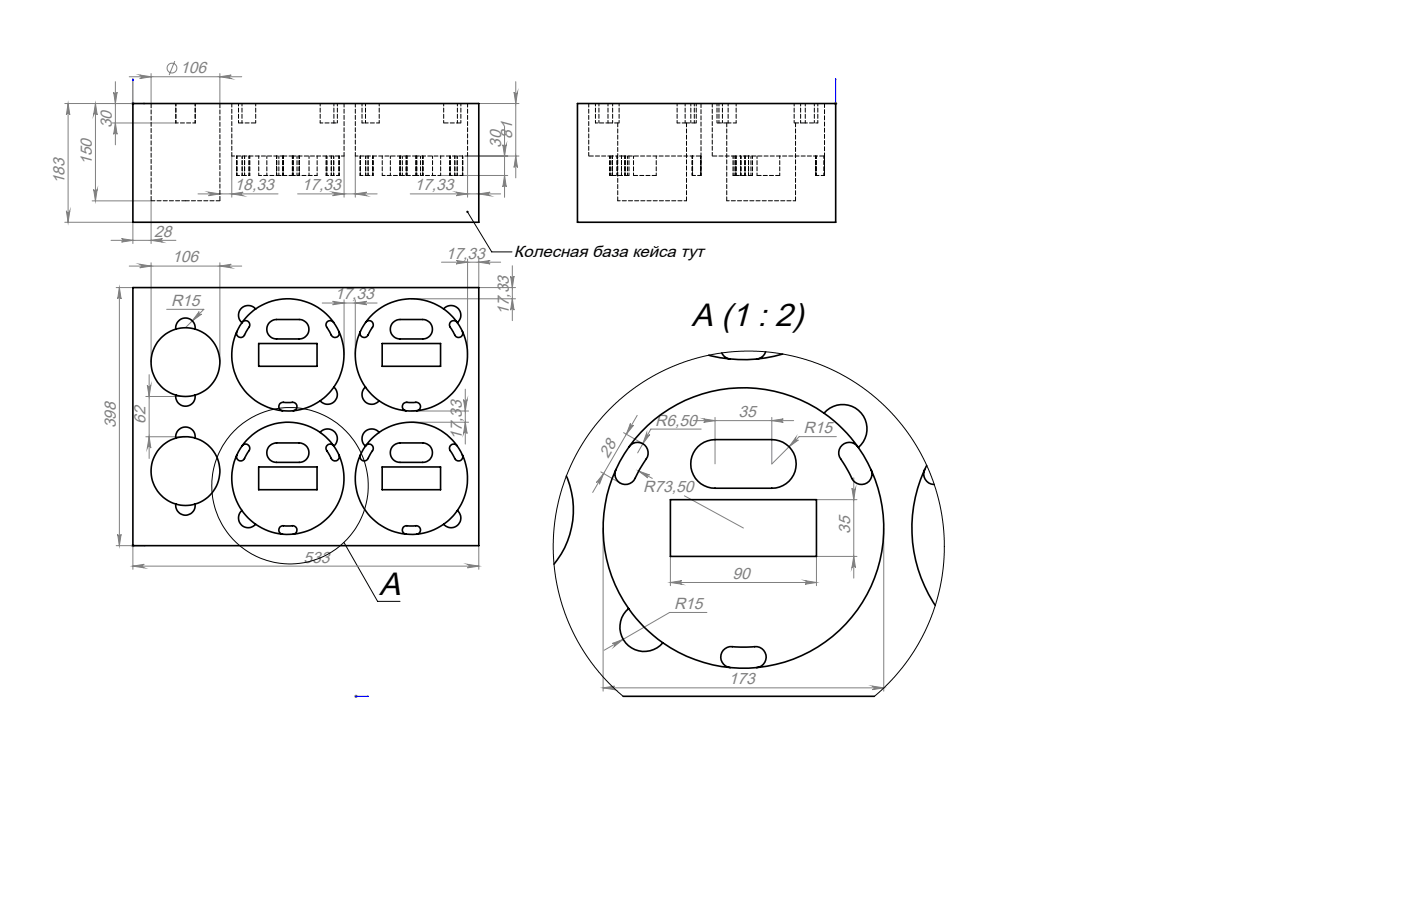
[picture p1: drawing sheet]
<svg xmlns="http://www.w3.org/2000/svg" width="432mm" height="279mm" viewBox="0 0 432 279" stroke-linecap="round" stroke-linejoin="round" font-family="sans-serif">
<defs><g id="words">
<g font-size="10">
<text x="213.2" y="100.6">A (1 : 2)</text>
<text x="116.9" y="183.4">A</text>
</g>
<g font-size="5" fill="#808080">
<text x="55.5" y="22.6">106</text>
<text x="34.5" y="39.6" transform="rotate(-90 34.5 39.6)">30</text>
<text x="154.4" y="45.6" transform="rotate(-90 154.4 45.6)">30</text>
<text x="157.9" y="42.8" transform="rotate(-90 157.9 42.8)">81</text>
<text x="28.3" y="50.8" transform="rotate(-90 28.3 50.8)">150</text>
<text x="19.9" y="56.8" transform="rotate(-90 19.9 56.8)">183</text>
<text x="72.3" y="58.7">18,33</text>
<text x="93.1" y="58.7">17,33</text>
<text x="127.8" y="58.7">17,33</text>
<text x="47.6" y="73">28</text>
<text x="53.1" y="81">106</text>
<text x="137.4" y="79.8">17,33</text>
<text x="52.7" y="94.3">R15</text>
<text x="103.2" y="92.4">17,33</text>
<text x="156.8" y="97.2" transform="rotate(-90 156.8 97.2)">17,33</text>
<text x="44.9" y="130.8" transform="rotate(-90 44.9 130.8)">62</text>
<text x="202" y="131.2">R6,50</text>
<text x="227.6" y="128.6">35</text>
<text x="35.7" y="132.1" transform="rotate(-90 35.7 132.1)">398</text>
<text x="142.4" y="135.6" transform="rotate(-90 142.4 135.6)">17,33</text>
<text x="247.7" y="133.6">R15</text>
<text x="187.5" y="141.4" transform="rotate(-60 187.5 141.4)">28</text>
<text x="198.2" y="151.8">R73,50</text>
<text x="262.1" y="164.5" transform="rotate(-90 262.1 164.5)">35</text>
<text x="93.6" y="173.5">533</text>
<text x="225.8" y="178.5">90</text>
<text x="207.7" y="187.8">R15</text>
<text x="224.6" y="211">173</text>
</g>
<text font-size="5" x="158.4" y="79.3">Колесная база кейса тут</text>
</g></defs>
<g fill="none" stroke="#808080" stroke-width=".31">
<path d="M53.9 18.8l-1.8 4.3M20 31.9h21.5M21 31.9l.5 3.5a.53 .53 0 0 0-.5-.5 .53 .53 0 0 0-.5 .5zM21 31.9v36.6M29.4 31.9v30M29.4 31.9l.6 3.5a.55 .55 0 0 0-.6-.5 .55 .55 0 0 0-.5 .5zM34.6 37.9h19.6M35 28.4a.53 .53 0 0 0 .6 .5 .53 .53 0 0 0 .5-.5l-.5 3.5zM35.6 25.2v19.5M35.6 37.9l.5 3.5a.53 .53 0 0 0-.5-.5 .53 .53 0 0 0-.6 .5zM39.8 23.7h34.7M40.6 31.6l.7 .7"/>
<path d="M41 31.4v1M41.3 31.6l-.7 .7M43.1 23.1l3.5 .6-3.5 .5a.55 .55 0 0 0 .5-.5 .55 .55 0 0 0-.5-.6zM46.6 22.7v9.2M67.8 23.7l3.5-.6a.55 .55 0 0 0-.5 .6 .55 .55 0 0 0 .5 .5zM67.8 22.7v9.2M147.6 31.9h12.3M155.5 39v21.9M158.4 28.4a.53 .53 0 0 0 .6 .5 .53 .53 0 0 0 .5-.5l-.5 3.5zM159 25.2v29.7M257.1 31.9h1M257.2 31.6l.7 .7"/>
<path d="M257.6 31.4v1M257.9 31.6l-.7 .7M28.9 58.4a.55 .55 0 0 0 .5 .6 .55 .55 0 0 0 .6-.6l-.6 3.5zM61 59.8h24.7M64.3 59.3l3.5 .5-3.5 .6a.55 .55 0 0 0 .5-.6 .55 .55 0 0 0-.5-.5zM71.4 59.8l3.5-.5a.55 .55 0 0 0-.5 .5 .55 .55 0 0 0 .5 .6zM71.4 48.2v12.6M91.7 59.8h24.5M102.5 59.3l3.5 .5-3.5 .6a.55 .55 0 0 0 .6-.6 .55 .55 0 0 0-.6-.5zM106 48.2v12.6M109.5 59.8l3.5-.5a.55 .55 0 0 0-.5 .5 .55 .55 0 0 0 .5 .6zM109.5 48.2v12.6"/>
<path d="M126.4 59.8h27.9M135.8 54.1h20.7M140.6 59.3l3.5 .5-3.5 .6a.55 .55 0 0 0 .5-.6 .55 .55 0 0 0-.5-.5zM144.1 48.1h15.8M144.1 48.2v12.6M147.6 59.8l3.5-.5a.55 .55 0 0 0-.5 .5 .55 .55 0 0 0 .5 .6zM155 44.6a.53 .53 0 0 0 .5 .5 .53 .53 0 0 0 .5-.5l-.5 3.5zM155.5 54.1l.5 3.5a.53 .53 0 0 0-.5-.5 .53 .53 0 0 0-.5 .5zM159 48.1l.5 3.5a.53 .53 0 0 0-.5-.5 .53 .53 0 0 0-.6 .5zM20 68.5h21v6.6M20.5 65a.53 .53 0 0 0 .5 .6 .53 .53 0 0 0 .5-.6l-.5 3.5zM28.4 61.9h18.2v13.2"/>
<path d="M34.2 74.1h20M37.5 73.6l3.5 .5-3.5 .5a.53 .53 0 0 0 .5-.5 .53 .53 0 0 0-.5-.5zM46.6 74.1l3.5-.5a.53 .53 0 0 0-.5 .5 .53 .53 0 0 0 .5 .5zM144.1 79.9v29.5M147.6 79.9v8.8h11.3M35.8 88.7h5.2M36.8 88.7v79.6M36.8 88.7l.5 3.5a.53 .53 0 0 0-.5-.5 .53 .53 0 0 0-.5 .5zM39.8 82.1h34.7M43.1 81.5l3.5 .6-3.5 .5a.55 .55 0 0 0 .5-.6 .55 .55 0 0 0-.5-.5zM46.6 81v30.7M51.4 95.4h11.4l-5.6 5.7"/>
<path d="M61.4 96.1a.54 .54 0 0 0 0 .7 .54 .54 0 0 0 .7 .1l-2.8 2.1zM67.8 82.1l3.5-.6a.55 .55 0 0 0-.5 .5 .55 .55 0 0 0 .5 .6zM67.8 81v30.7M99.3 93.5h16.9M102.5 92.9l3.5 .6-3.5 .5a.53 .53 0 0 0 .6-.5 .53 .53 0 0 0-.6-.6zM106 92.5v16.9M109.5 93.5l3.5-.6a.53 .53 0 0 0-.5 .6 .53 .53 0 0 0 .5 .5zM109.5 92.5v16.9M126.8 92.1h32.1M136.1 80.9h18.2M140.6 80.3l3.5 .6-3.5 .5a.53 .53 0 0 0 .5-.5 .53 .53 0 0 0-.5-.6zM147.6 80.9l3.5-.6a.53 .53 0 0 0-.5 .6 .53 .53 0 0 0 .5 .5z"/>
<path d="M157.4 85.2a.53 .53 0 0 0 .5 .5 .53 .53 0 0 0 .5-.5l-.5 3.5zM157.9 82v16.9M157.9 92.1l.5 3.5a.53 .53 0 0 0-.5-.5 .53 .53 0 0 0-.5 .5zM45.4 118.8a.55 .55 0 0 0 .5 .5 .55 .55 0 0 0 .6-.5l-.5 3.5zM46 115.5v25.9M44.9 134.7h12.2M44.9 122.3h12.2M46 134.7l.5 3.5a.55 .55 0 0 0-.6-.5 .55 .55 0 0 0-.5 .5zM126.8 126.8h17.6M126.8 130.2h17.6M142.9 123.2a.55 .55 0 0 0 .5 .6 .55 .55 0 0 0 .6-.6l-.6 3.6zM143.4 120v16.9"/>
<path d="M143.4 130.2l.6 3.5a.55 .55 0 0 0-.6-.5 .55 .55 0 0 0-.5 .5zM192.2 133.4l6 3.4M194.3 130.6a.55 .55 0 0 0 .2 .7 .55 .55 0 0 0 .8-.2l-2.3 2.8zM196.4 128.1l-13.7 23.8M199.3 133.5a.55 .55 0 0 0 .3 .7 .55 .55 0 0 0 .7-.2l-2.2 2.8zM213.6 129.7h31M216.1 132.3h-15.5l-4.1 7.4M216.9 129.2l3.5 .5-3.5 .5a.53 .53 0 0 0 .5-.5 .53 .53 0 0 0-.5-.5zM220.4 128.7v14.4M237.9 129.7l3.5-.5a.53 .53 0 0 0-.5 .5 .53 .53 0 0 0 .5 .5zM237.9 128.7v14.4l8.4-8.4h11.5M245.3 134.9a.55 .55 0 0 0 0 .8 .55 .55 0 0 0 .8 0l-2.9 2.1z"/>
<path d="M185.2 145.5l5.9 3.5M186.1 146l-1.4 3.3a.53 .53 0 0 0-.2-.7 .53 .53 0 0 0-.7 .2zM196.8 145.3l3.4 1.2a.53 .53 0 0 0-.7 .2 .53 .53 0 0 0 .2 .7zM196.8 145.3l4.2 2.2M210.9 152.9l18.2 9.9M251.6 154.1h12.5M262.6 150.6a.55 .55 0 0 0 .5 .5 .55 .55 0 0 0 .6-.5l-.6 3.5zM263.1 147.4v30.9M35.8 168.3h5.7M36.3 164.8a.53 .53 0 0 0 .5 .5 .53 .53 0 0 0 .5-.5l-.5 3.5zM40.6 167.9l.7 .7M41 167.8v7.8"/>
<path d="M41 174.6h106.6M41 174.6l3.4-.6a.55 .55 0 0 0-.5 .6 .55 .55 0 0 0 .5 .5zM41.3 167.9l-.7 .7M144.1 174l3.5 .6-3.5 .5a.55 .55 0 0 0 .5-.5 .55 .55 0 0 0-.5-.6zM147.6 168.3v7.3M185.9 162.8v50.3M206.6 179.6l3.5-.5a.55 .55 0 0 0-.5 .5 .55 .55 0 0 0 .5 .6zM206.6 171.6v9M206.6 179.6h45M248.1 179.1l3.5 .5-3.5 .6a.55 .55 0 0 0 .5-.6 .55 .55 0 0 0-.5-.5zM263.1 171.6l.6 3.5a.55 .55 0 0 0-.6-.5 .55 .55 0 0 0-.5 .5zM264.1 171.6h-12.5v9"/>
<path d="M272.4 162.8v50.3M188.8 198.4l3.3-1.2-2.8 2.2a.55 .55 0 0 0 .2-.7 .55 .55 0 0 0-.7-.3zM217.9 188.9h-11.5l-20.2 11.6M109.2 214.7h1M109.4 214.4l.7 .7M109.7 214.2v1M110.1 214.4l-.7 .7M185.9 212.1h86.5M185.9 212.1l3.5-.5a.55 .55 0 0 0-.5 .5 .55 .55 0 0 0 .5 .6zM268.9 211.6l3.5 .5-3.5 .6a.55 .55 0 0 0 .5-.6 .55 .55 0 0 0-.5-.5z"/>
<circle cx="53" cy="21" r="1.51"/>
</g>
<g fill="none" stroke="#000" stroke-width=".31">
<path d="M144.1 65.3l7.5 12.4h6.2M106 167.3l10.4 18.2h6.9"/>
<circle cx="89.4" cy="149.8" r="24.1"/>
</g>
<g fill="none" stroke="#00f" stroke-width=".31">
<path d="M41 24.3v7.6h3.8M41 24.3l.1 .4h-.2zM44.4 31.8l.4 .1-.4 .1zM257.6 31.8v.2zM257.6 24.3v.4v-.4M257.6 31.9h.1M257.6 24.3v7.6M40.9 168.3h.2zM41 168.3h.1M41 168.3h3.8M44.8 168.3h-.4h.4M109.6 214.7h.2z"/>
<path d="M109.7 214.7h.1M109.7 214.7h3.8M113.5 214.7h-.3h.3"/>
</g>
<path d="M143.9 65a.35 .35 0 0 1 .6 .2 .35 .35 0 0 1-.5 .4 .35 .35 0 0 1-.2-.5l.3 .2z" fill="#000"/>
<g fill="#00f">
<path d="M44.4 31.8l.4 .1-.4 .1zM41 24.3l.1 .4h-.2z"/>
<path d="M44.4 168.3h.4zM40.9 168.3h.2z"/>
<path d="M257.6 31.8v.2zM257.6 24.3v.4zM113.2 214.7h.3zM109.6 214.7h.2z"/>
</g>
<g fill="#808080">
<path d="M67.8 23.7l3.5-.6a.55 .55 0 0 0-.5 .6 .55 .55 0 0 0 .5 .5zM43.1 23.1l3.5 .6-3.5 .5a.55 .55 0 0 0 .5-.5 .55 .55 0 0 0-.5-.6zM67.8 82.1l3.5-.6a.55 .55 0 0 0-.5 .5 .55 .55 0 0 0 .5 .6zM43.1 81.5l3.5 .6-3.5 .5a.55 .55 0 0 0 .5-.6 .55 .55 0 0 0-.5-.5zM147.6 80.9l3.5-.6a.53 .53 0 0 0-.5 .6 .53 .53 0 0 0 .5 .5zM140.6 80.3l3.5 .6-3.5 .5a.53 .53 0 0 0 .5-.5 .53 .53 0 0 0-.5-.6zM109.5 93.5l3.5-.6a.53 .53 0 0 0-.5 .6 .53 .53 0 0 0 .5 .5zM102.5 92.9l3.5 .6-3.5 .5a.53 .53 0 0 0 .6-.5 .53 .53 0 0 0-.6-.6zM237.9 129.7l3.5-.5a.53 .53 0 0 0-.5 .5 .53 .53 0 0 0 .5 .5zM216.9 129.2l3.5 .5-3.5 .5a.53 .53 0 0 0 .5-.5 .53 .53 0 0 0-.5-.5z"/>
<path d="M64.3 59.3l3.5 .5-3.5 .6a.55 .55 0 0 0 .5-.6 .55 .55 0 0 0-.5-.5zM71.4 59.8l3.5-.5a.55 .55 0 0 0-.5 .5 .55 .55 0 0 0 .5 .6zM102.5 59.3l3.5 .5-3.5 .6a.55 .55 0 0 0 .6-.6 .55 .55 0 0 0-.6-.5zM109.5 59.8l3.5-.5a.55 .55 0 0 0-.5 .5 .55 .55 0 0 0 .5 .6zM37.5 73.6l3.5 .5-3.5 .5a.53 .53 0 0 0 .5-.5 .53 .53 0 0 0-.5-.5zM46.6 74.1l3.5-.5a.53 .53 0 0 0-.5 .5 .53 .53 0 0 0 .5 .5zM140.6 59.3l3.5 .5-3.5 .6a.55 .55 0 0 0 .5-.6 .55 .55 0 0 0-.5-.5zM147.6 59.8l3.5-.5a.55 .55 0 0 0-.5 .5 .55 .55 0 0 0 .5 .6zM61.4 96.1l-2.1 2.9 2.8-2.1a.54 .54 0 0 1-.7-.1 .54 .54 0 0 1 0-.7zM199.3 133.5l-1.2 3.3 2.2-2.8a.54 .54 0 0 1-.8 .2 .54 .54 0 0 1-.2-.7zM245.3 134.9l-2.1 2.9 2.9-2.1a.55 .55 0 0 1-.8 0 .55 .55 0 0 1 0-.8zM188.8 198.4a.55 .55 0 0 1 .7 .3 .55 .55 0 0 1-.2 .7l2.8-2.2zM206.6 179.6l3.5-.5a.55 .55 0 0 0-.5 .5 .55 .55 0 0 0 .5 .6zM248.1 179.1l3.5 .5-3.5 .6a.55 .55 0 0 0 .5-.6 .55 .55 0 0 0-.5-.5zM185.9 212.1l3.5-.5a.55 .55 0 0 0-.5 .5 .55 .55 0 0 0 .5 .6zM268.9 211.6l3.5 .5-3.5 .6a.55 .55 0 0 0 .5-.6 .55 .55 0 0 0-.5-.5zM196.8 145.3l2.9 2.1a.53 .53 0 0 1-.2-.7 .53 .53 0 0 1 .7-.2z"/>
<path d="M41 174.6l3.4-.6a.55 .55 0 0 0-.5 .6 .55 .55 0 0 0 .5 .5zM144.1 174l3.5 .6-3.5 .5a.55 .55 0 0 0 .5-.5 .55 .55 0 0 0-.5-.6z"/>
<path d="M194.3 130.6a.55 .55 0 0 0 .2 .7 .55 .55 0 0 0 .8-.2l-2.3 2.8zM186.1 146l-1.4 3.3a.53 .53 0 0 0-.2-.7 .53 .53 0 0 0-.7 .2z"/>
<path d="M20.5 65a.53 .53 0 0 0 .5 .6 .53 .53 0 0 0 .5-.6l-.5 3.5zM21 31.9l.5 3.5a.53 .53 0 0 0-.5-.5 .53 .53 0 0 0-.5 .5zM155.5 54.1l.5 3.5a.53 .53 0 0 0-.5-.5 .53 .53 0 0 0-.5 .5zM155 44.6a.53 .53 0 0 0 .5 .5 .53 .53 0 0 0 .5-.5l-.5 3.5zM159 48.1l.5 3.5a.53 .53 0 0 0-.5-.5 .53 .53 0 0 0-.6 .5zM158.4 28.4a.53 .53 0 0 0 .6 .5 .53 .53 0 0 0 .5-.5l-.5 3.5zM263.1 171.6l.6 3.5a.55 .55 0 0 0-.6-.5 .55 .55 0 0 0-.5 .5zM262.6 150.6a.55 .55 0 0 0 .5 .5 .55 .55 0 0 0 .6-.5l-.6 3.5z"/>
<path d="M29.4 31.9l.6 3.5a.55 .55 0 0 0-.6-.5 .55 .55 0 0 0-.5 .5zM28.9 58.4a.55 .55 0 0 0 .5 .6 .55 .55 0 0 0 .6-.6l-.6 3.5zM35 28.4a.53 .53 0 0 0 .6 .5 .53 .53 0 0 0 .5-.5l-.5 3.5zM35.6 37.9l.5 3.5a.53 .53 0 0 0-.5-.5 .53 .53 0 0 0-.6 .5zM157.4 85.2a.53 .53 0 0 0 .5 .5 .53 .53 0 0 0 .5-.5l-.5 3.5zM157.9 92.1l.5 3.5a.53 .53 0 0 0-.5-.5 .53 .53 0 0 0-.5 .5zM36.8 88.7l.5 3.5a.53 .53 0 0 0-.5-.5 .53 .53 0 0 0-.5 .5zM36.3 164.8a.53 .53 0 0 0 .5 .5 .53 .53 0 0 0 .5-.5l-.5 3.5zM142.9 123.2a.55 .55 0 0 0 .5 .6 .55 .55 0 0 0 .6-.6l-.6 3.6zM143.4 130.2l.6 3.5a.55 .55 0 0 0-.6-.5 .55 .55 0 0 0-.5 .5z"/>
<path d="M46 134.7l.5 3.5a.55 .55 0 0 0-.6-.5 .55 .55 0 0 0-.5 .5zM45.4 118.8a.55 .55 0 0 0 .5 .5 .55 .55 0 0 0 .6-.5l-.5 3.5z"/>
</g>
<g fill="none" stroke="#000" stroke-width=".5">
<path d="M41 31.9h106.6v36.6h-106.6zM178 31.9h79.6v36.6h-79.6zM41 88.7h106.6v79.6h-106.6zM74.6 99.5a17.3 17.3 0 0 0 1.9 22.2 17.3 17.3 0 0 0 22.2 1.9M74.6 99.4a1.38 1.38 0 0 1 2.2 0 1.38 1.38 0 0 1-.5 2.1l-.3 .6a2.55 2.55 0 0 1-1.9 2 1.31 1.31 0 0 1-1.1-1.9M78.8 95.3a17.3 17.3 0 0 1 22.2 1.9 17.3 17.3 0 0 1 1.9 22.2M78.8 95.3a2.99 2.99 0 0 0-4.4-.2 2.99 2.99 0 0 0 .2 4.4M78.8 95.3a17.1 17.1 0 0 0-4.2 4.2M83.1 99.4l1.7-.8 7.4-.1a3 3 0 0 1 3 3 3 3 0 0 1-3 3h-7a2.99 2.99 0 0 1-2.8-1.8 2.99 2.99 0 0 1 .7-3.3zM102.8 99.4a1.38 1.38 0 0 0-2.1 0 1.38 1.38 0 0 0 .4 2.1l.4 .6a2.55 2.55 0 0 0 1.9 2 1.31 1.31 0 0 0 1.1-1.9M112.7 99.4a1.38 1.38 0 0 1 2.1 0 1.38 1.38 0 0 1-.4 2.1l-.3 .6a2.55 2.55 0 0 1-2 2 1.31 1.31 0 0 1-1-1.9M121.2 99.4l1.6-.8 7.5-.1a3 3 0 0 1 3 3 3 3 0 0 1-3 3h-7a2.99 2.99 0 0 1-2.8-1.8 2.99 2.99 0 0 1 .7-3.3z"/>
<path d="M136.7 95.3a3 3 0 0 1 4.5-.2 3 3 0 0 1-.2 4.4M136.7 95.3a17.3 17.3 0 0 0-22.1 1.9 17.3 17.3 0 0 0-2 22.2M136.7 95.3a18.1 18.1 0 0 1 4.3 4.2M140.9 99.4a1.38 1.38 0 0 0-2.1 0 1.38 1.38 0 0 0 .4 2.1l.3 .6a2.55 2.55 0 0 0 1.9 2 1.31 1.31 0 0 0 1.1-1.9M141 99.5a17.3 17.3 0 0 1-2 22.2 17.3 17.3 0 0 1-22.1 1.9M54.2 101.5a3 3 0 0 1 3-3.4 3 3 0 0 1 2.9 3.4M54.2 101.5a10.6 10.6 0 0 0-7.6 10.2 10.6 10.6 0 0 0 7.6 10.1M54.2 101.5a10.7 10.7 0 0 1 5.9 0M60.1 101.5a10.6 10.6 0 0 1 7.7 10.2 10.6 10.6 0 0 1-7.7 10.1M79.7 105.9h18v7.1h-18zM102.9 119.4a3 3 0 0 1 .2 4.4 3 3 0 0 1-4.4-.2M102.9 119.4a18.1 18.1 0 0 1-4.2 4.2"/>
<path d="M112.6 119.4a3 3 0 0 0-.1 4.4 3 3 0 0 0 4.4-.2M112.6 119.4a16.5 16.5 0 0 0 4.3 4.2M117.8 105.9h18v7.1h-18zM222.5 108.8a3.2 3.2 0 0 0 2.6 1.9M236 108.5a3.2 3.2 0 0 1-2.8 2.2M241.2 109.2a42.4 42.4 0 0 1-22.8 .3M54.2 135.1a10.6 10.6 0 0 0-7.6 10.2 10.6 10.6 0 0 0 7.6 10.1M54.2 135.1a3 3 0 0 1 3-3.4 3 3 0 0 1 2.9 3.4M54.2 121.8a3 3 0 0 0 3 3.5 3 3 0 0 0 2.9-3.5M54.2 121.8a10.7 10.7 0 0 0 5.9 0M54.2 135.1a10.7 10.7 0 0 1 5.9 0M60.1 135.1a10.6 10.6 0 0 1 7.7 10.2 10.6 10.6 0 0 1-7.7 10.1"/>
<path d="M74.6 137.5a1.38 1.38 0 0 1 2.1 0 1.38 1.38 0 0 1-.4 2.1l-.3 .6a2.55 2.55 0 0 1-1.9 1.9 1.31 1.31 0 0 1-1.1-1.8M83.1 137.5l1.7-.9h7.4a3 3 0 0 1 3 3 3 3 0 0 1-3 3h-7a2.99 2.99 0 0 1-2.8-1.9 2.99 2.99 0 0 1 .7-3.2zM87.1 126.7a1.38 1.38 0 0 1-1.1-1.9 1.38 1.38 0 0 1 2.1-.7h.6a2.57 2.57 0 0 1 2.7 .7 1.31 1.31 0 0 1-1.1 1.9M98.7 133.3a17.3 17.3 0 0 0-22.2 2 17.3 17.3 0 0 0-1.9 22.1M98.7 133.3a3 3 0 0 1 4.4-.1 3 3 0 0 1-.2 4.4M98.7 133.3a18.1 18.1 0 0 1 4.2 4.3M102.8 137.5a1.38 1.38 0 0 0-2.1 0 1.38 1.38 0 0 0 .4 2.1l.4 .6a2.55 2.55 0 0 0 1.9 1.9 1.31 1.31 0 0 0 1.1-1.8M102.9 137.6a17.3 17.3 0 0 1-1.9 22.2 17.3 17.3 0 0 1-22.2 1.9M112.6 137.6a17.3 17.3 0 0 0 2 22.2 17.3 17.3 0 0 0 22.1 1.9M112.7 137.5a1.38 1.38 0 0 1 2.1 0 1.38 1.38 0 0 1-.4 2.1l-.3 .6a2.55 2.55 0 0 1-2 1.9 1.31 1.31 0 0 1-1-1.8M116.9 133.3a17.3 17.3 0 0 1 22.1 2 17.3 17.3 0 0 1 2 22.1M116.9 133.3a3 3 0 0 0-4.5-.1 3 3 0 0 0 .2 4.4"/>
<path d="M116.9 133.3a16.5 16.5 0 0 0-4.3 4.3M121.2 137.5l1.6-.9h7.5a3 3 0 0 1 3 3 3 3 0 0 1-3 3h-7a2.99 2.99 0 0 1-2.8-1.9 2.99 2.99 0 0 1 .7-3.2zM125.2 126.7a1.38 1.38 0 0 1-1.1-1.9 1.38 1.38 0 0 1 2-.7h.7a2.57 2.57 0 0 1 2.7 .7 1.31 1.31 0 0 1-1.1 1.9M140.9 137.5a1.38 1.38 0 0 0-2.1 0 1.38 1.38 0 0 0 .4 2.1l.3 .6a2.55 2.55 0 0 0 1.9 1.9 1.31 1.31 0 0 0 1.1-1.8M193.9 137.8a3.3 3.3 0 0 1 4.9-.5 3.3 3.3 0 0 1-.1 5l-2.6 4.5a3.3 3.3 0 0 1-4.2 2.5 3.3 3.3 0 0 1-2.1-4.5M215.1 137.8a7.5 7.5 0 0 1 5.3-2.2h17.5a7.5 7.5 0 0 1 7.5 7.5 7.5 7.5 0 0 1-7.5 7.5h-17.5a7.5 7.5 0 0 1-6.9-4.7 7.5 7.5 0 0 1 1.6-8.1zM254 127.4a43.2 43.2 0 0 0-55.5 4.9 43.2 43.2 0 0 0-4.8 55.4M254 127.4a7.5 7.5 0 0 1 11-.5 7.5 7.5 0 0 1-.5 11.1M254 127.4a43.5 43.5 0 0 1 10.5 10.6M264.4 137.8a3.3 3.3 0 0 0-4.9-.5 3.3 3.3 0 0 0 .1 5l2.6 4.5a3.3 3.3 0 0 0 4.2 2.5 3.3 3.3 0 0 0 2.1-4.5M264.5 138a43.2 43.2 0 0 1-4.8 55.4 43.2 43.2 0 0 1-55.4 4.8M54.2 155.4a3 3 0 0 0 3 3.5 3 3 0 0 0 2.9-3.5"/>
<path d="M54.2 155.4a9.9 9.9 0 0 0 5.9 0M74.6 157.4a2.99 2.99 0 0 0-.2 4.4 2.99 2.99 0 0 0 4.4-.1M74.6 157.4a17.1 17.1 0 0 0 4.2 4.3M79.7 144h18v7h-18zM117.8 144h18v7h-18zM141 157.4a3 3 0 0 1 .2 4.5 3 3 0 0 1-4.5-.2M141 157.4a18.1 18.1 0 0 1-4.3 4.3M174.6 146.8a26.3 26.3 0 0 1-3.9 27.2M206.6 154.1h45v17.5h-45zM285 144.8a3.3 3.3 0 0 0 2.9 4.6M285.6 143.5a43.2 43.2 0 0 0 2.7 43.2M87.1 164.7a1.38 1.38 0 0 1-1.1-1.8 1.38 1.38 0 0 1 2.1-.7h.6a2.57 2.57 0 0 1 2.7 .7 1.31 1.31 0 0 1-1.1 1.8"/>
<path d="M125.2 164.7a1.38 1.38 0 0 1-1.1-1.8 1.38 1.38 0 0 1 2-.7h.7a2.57 2.57 0 0 1 2.7 .7 1.31 1.31 0 0 1-1.1 1.8M193.7 187.7a7.5 7.5 0 0 0-.4 11 7.5 7.5 0 0 0 11-.5M193.7 187.7a41.6 41.6 0 0 0 10.6 10.5M192.1 214.7h77.4M225.1 205.9a3.3 3.3 0 0 1-2.9-4 3.3 3.3 0 0 1 4.4-2.4h5.1a3.3 3.3 0 0 1 4.4 2.4 3.3 3.3 0 0 1-2.9 4"/>
</g>
<g fill="none" stroke="#000" stroke-width=".31" stroke-dasharray="1.3 .6" stroke-dashoffset=".5">
<path d="M54.2 37.9h6M54.2 31.9v6M60.1 37.9v-6M60.2 37.9v-6M73.5 31.9v6M74.6 31.9v6M78.8 37.9v-6M98.7 37.9v-6M102.9 31.9v6M102.9 37.9h1.1M104 37.9v-6M111.6 37.9h1"/>
<path d="M111.6 31.9v6M112.6 37.9v-6M116.9 31.9v6M136.7 31.9v6M141 37.9v-6M142 37.9v-6M183.5 31.9v6M184.6 31.9v6M187.4 31.9v6M188.8 37.9v-6M190.8 37.9v-6M208.7 37.9v-6"/>
<path d="M211.2 31.9v6M212.9 31.9v6M214 37.9v-6M214.6 37.9v-6M221 31.9v6M221.6 31.9v6M222.7 37.9v-6M224.4 37.9v-6M226.9 31.9v6M244.8 31.9v6M246.8 31.9v6M248.2 37.9v-6"/>
<path d="M251 37.9v-6M252.1 37.9v-6M72.9 48.1v6M73 54.1v-6M74.6 54.1v-6M75.4 54.1v-6M76.8 54.1v-6M77 54.1v-6M79.7 54.1v-6M82.2 48.1v6M85.2 54.1v-6M85.9 48.1v6"/>
<path d="M87.1 54.1v-6M87.4 54.1v-6M90.1 54.1v-6M90.4 54.1v-6M91.5 54.1v-6M92.2 54.1v-6M95.2 54.1v-6M97.7 54.1v-6M100.5 48.1v6M100.7 54.1v-6M102.1 54.1v-6M102.9 54.1v-6"/>
<path d="M104.5 54.1v-6M104.6 54.1v-6M111 48.1v6M111.1 54.1v-6M112.7 54.1v-6M113.4 54.1v-6M114.8 54.1v-6M115.1 54.1v-6M117.8 54.1v-6M120.3 48.1v6M123.3 54.1v-6M124 48.1v6"/>
<path d="M125.2 54.1v-6M125.4 54.1v-6M128.2 54.1v-6M128.4 54.1v-6M129.6 54.1v-6M130.3 54.1v-6M133.3 54.1v-6M135.8 54.1v-6M138.6 48.1v6M138.8 54.1v-6M140.2 54.1v-6M140.9 54.1v-6"/>
<path d="M142.5 54.1v-6M142.7 54.1v-6M187.9 54.1v-6M188.2 48.1v6M188.7 54.1v-6M190.2 54.1v-6M191.5 54.1v-6M192.6 54.1v-6M193.4 54.1v-6M193.9 54.1v-6M195.3 54.1v-6M202.3 54.1v-6"/>
<path d="M213.4 48.1v6M213.4 54.1v-6M213.5 54.1v-6M216 54.1v-6M225.9 54.1v-6M226.3 48.1v6M226.8 54.1v-6M228.3 54.1v-6M229.6 54.1v-6M230.7 54.1v-6M231.5 54.1v-6M231.9 54.1v-6"/>
<path d="M233.3 54.1v-6M240.3 54.1v-6M251.5 48.1v6M251.5 54.1v-6M254 54.1v-6M190.4 61.9h21.2M224 61.9h21.2"/>
</g>
<path d="M98.7 37.9h4.2M112.6 37.9h4.3M208.7 37.9h2.5M224.4 37.9h2.5M71.4 48.1h15.7M79.7 54.1h6.2M90.4 48.1h15.6M91.5 54.1h6.2M109.5 48.1h15.7M117.8 54.1h6.2M128.4 48.1h15.7M129.6 54.1h6.2" fill="none" stroke="#000" stroke-width=".31" stroke-dasharray="1.3 .6" stroke-dashoffset=".4"/>
<g fill="none" stroke="#000" stroke-width=".31" stroke-dasharray="1.3 .6">
<path d="M76.8 54.1h.2M87.1 54.1h3.3M87.4 48.1h-.3M90.4 48.1h-.3M100.5 54.1h.2M114.8 54.1h.3M125.2 54.1h3.2M125.4 48.1h-.2M128.4 48.1h-.2M138.6 54.1h.2M187.9 54.1h.3M188.2 54.1h.5"/>
<path d="M193.4 54.1h.5M195.3 54.1h7M216 54.1h.1M216.1 54.1v-22.2M225.9 54.1h.4M226.3 54.1h.5M231.5 54.1h.4M233.3 54.1h7M254 54.1h.1M254.1 54.1v-22.2"/>
</g>
<path d="M183.5 37.9h3.9M248.2 37.9h3.9M85.9 54.1h1.2M90.4 54.1h1.1M124 54.1h1.2M128.4 54.1h1.2" fill="none" stroke="#000" stroke-width=".31" stroke-dasharray="1.3 .6" stroke-dashoffset=".6"/>
<path d="M46.6 31.9v30M73.5 37.9h5.3M136.7 37.9h5.3M187.4 37.9h3.4M211.2 37.9h3.4M221 37.9h3.4M244.8 37.9h3.4M181.5 48.1h7.2M219.5 48.1h7.3M67.8 61.9v-30" fill="none" stroke="#000" stroke-width=".31" stroke-dasharray="1.3 .6" stroke-dashoffset="-.1"/>
<path d="M71.4 31.9v16.2M109.5 31.9v16.2M181.5 31.9v16.2M219.5 31.9v16.2M90.1 48.1h-2.7M106 48.1v-16.2M128.2 48.1h-2.8M144.1 48.1v-16.2M188.7 54.1h2.8M226.8 54.1h2.8" fill="none" stroke="#000" stroke-width=".31" stroke-dasharray="1.3 .6" stroke-dashoffset=".2"/>
<path d="M190.4 37.9v24M224 37.9v24M46.6 61.9h10.6M57.2 61.9h10.6M211.6 61.9v-24M245.2 61.9v-24" fill="none" stroke="#000" stroke-width=".31" stroke-dasharray="1.3 .6" stroke-dashoffset=".1"/>
<path d="M72.9 54.1h2.5M102.1 54.1h2.5M111 54.1h2.4M140.2 54.1h2.5M213.4 54.1h2.6M251.5 54.1h2.5" fill="none" stroke="#000" stroke-width=".31" stroke-dasharray="1.3 .6" stroke-dashoffset=".3"/>
<path d="M75.4 54.1h1.4M100.7 54.1h1.4M113.4 54.1h1.4M138.8 54.1h1.4M191.5 48.1h-1.3M229.6 48.1h-1.3" fill="none" stroke="#000" stroke-width=".31" stroke-dasharray="1.3 .6" stroke-dashoffset=".7"/>
<path d="M191.5 48.1h24.5M229.6 48.1h24.4" fill="none" stroke="#000" stroke-width=".31" stroke-dasharray="1.3 .6" stroke-dashoffset="-.2"/>
<path d="M191.5 54.1h1.9M229.6 54.1h1.9" fill="none" stroke="#000" stroke-width=".31" stroke-dasharray="1.3 .6" stroke-dashoffset=".9"/>
<path d="M190.2 48.1h-1.5M228.3 48.1h-1.5" fill="none" stroke="#000" stroke-width=".31" stroke-dasharray="1.3 .6" stroke-dashoffset=".8"/>
<path d="M192.1 214.7l-6-5.7-3.9-4.8-2.5-3.6-2.4-4.2-2-4.2-2.8-8.2-1.1-5.1-.7-4.8-.1-8.6 .4-4.5 .7-4.3 1.2-4.9 1.4-4.4 1.6-3.9 2.1-4.1 2.4-4 2.8-3.9 2.7-3.3 3.3-3.3 6.7-5.6 7.2-4.3 4.3-2 4.8-1.8 4.6-1.3 3.8-.8 4.2-.6 4.6-.2h4.6l4.9 .5 4.9 .9 4.3 1.1 4.9 1.7 4.2 1.9 3.8 2 3.8 2.4 3.7 2.7 3.6 3.1 3.5 3.6 2.7 3.2 2.1 2.9 2.8 4.5 2 3.8 1.9 4.4 1.4 4.1 1.2 4.8 .8 4.4 .5 4.7v5.5l-.2 3.8-.6 4.7-1.1 4.8-1.6 5.3-1.8 4.2-4.2 7.8-2.6 3.7-3.2 4-3.3 3.4-2.9 2.5" fill="none" stroke="#000" stroke-width=".31"/>
<use href="#words"/>
</svg>
